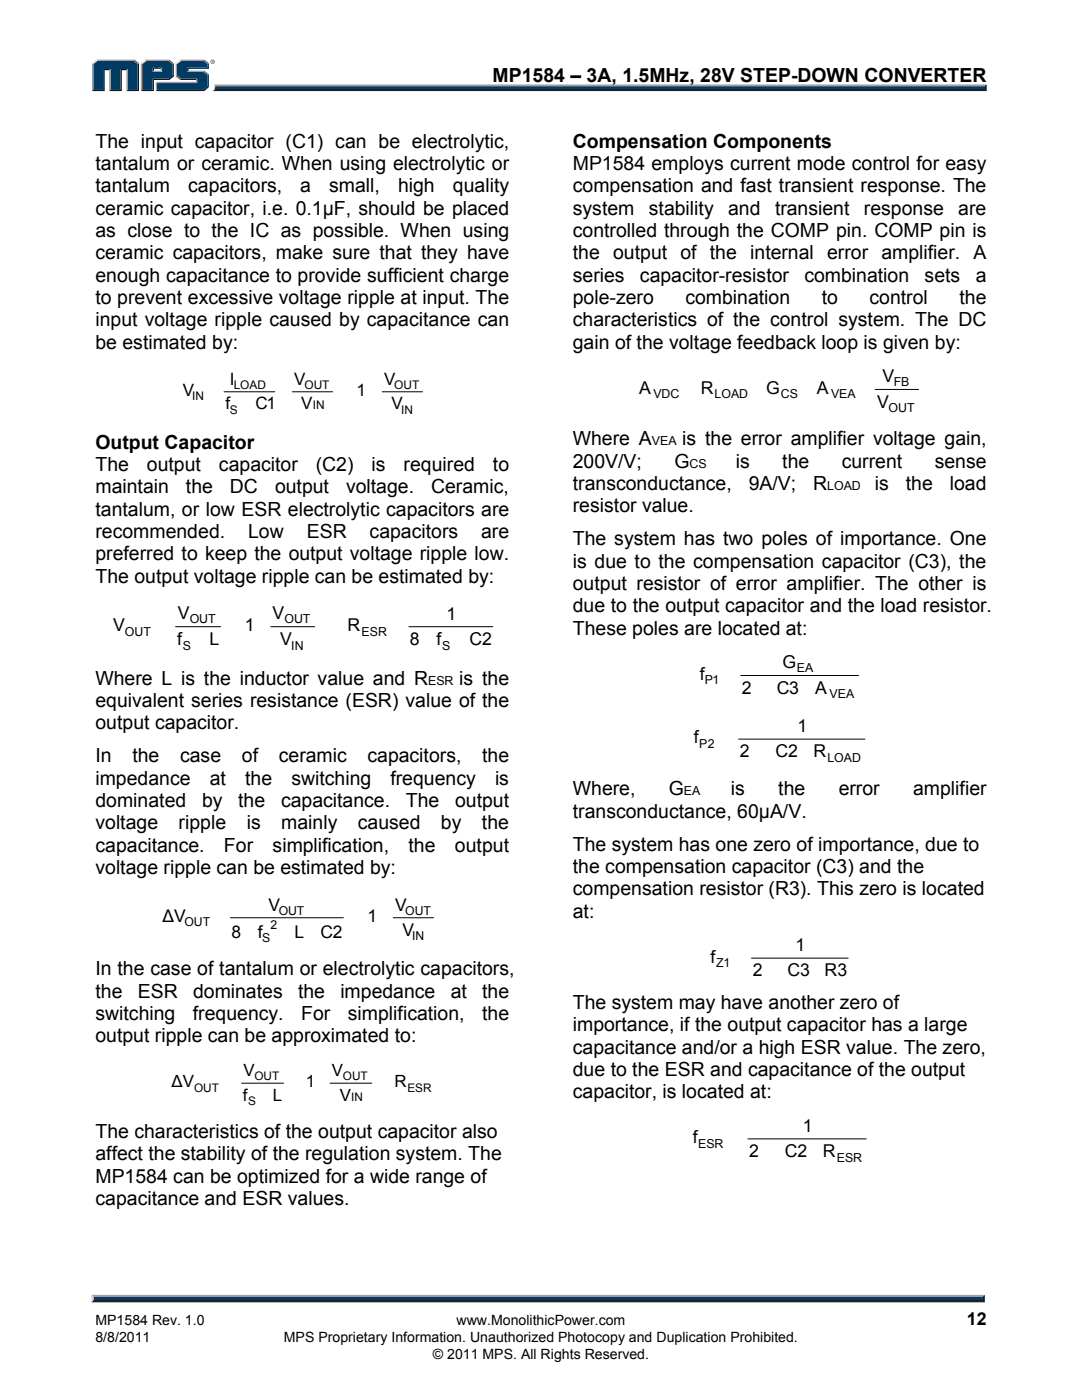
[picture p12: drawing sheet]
<svg xmlns="http://www.w3.org/2000/svg" width="216mm" height="279mm" viewBox="0 0 216 279" stroke-linecap="round" stroke-linejoin="round" font-family="sans-serif">
<defs><g id="words">
<g font-size="3.9">
<text x="98.3" y="16.3">MP1584 – 3A, 1.5MHz, 28V STEP-DOWN CONVERTER</text>
<text x="19" y="29.5">The input capacitor (C1) can be electrolytic,</text>
<text x="114.3" y="29.5">Compensation Components</text>
<text x="19" y="33.9">tantalum or ceramic. When using electrolytic or</text>
<text x="114.3" y="33.9">MP1584 employs current mode control for easy</text>
<text x="19" y="38.4">tantalum</text>
<text x="37.6" y="38.4">capacitors,</text>
<text x="59.9" y="38.4">a</text>
<text x="65.7" y="38.4">small,</text>
<text x="79.4" y="38.4">high</text>
<text x="90.4" y="38.4">quality</text>
<text x="114.3" y="38.4">compensation and fast transient response. The</text>
<text x="19" y="47.3">as close to the IC as possible. When using</text>
<text x="19" y="42.8">ceramic capacitor, i.e. 0.1μF, should be placed</text>
<text x="114.3" y="42.8">system</text>
<text x="114.3" y="47.3">controlled through the COMP pin. COMP pin is</text>
<text x="129.5" y="42.8">stability</text>
<text x="145.3" y="42.8">and</text>
<text x="154.7" y="42.8">transient</text>
<text x="172.4" y="42.8">response</text>
<text x="191.2" y="42.8">are</text>
<text x="19" y="51.8">ceramic capacitors, make sure that they have</text>
<text x="114.3" y="51.8">the output of the internal error amplifier. A</text>
<text x="19" y="56.2">enough capacitance to provide sufficient charge</text>
<text x="114.3" y="56.2">series</text>
<text x="127.7" y="56.2">capacitor-resistor</text>
<text x="160.5" y="56.2">combination</text>
<text x="184.5" y="56.2">sets</text>
<text x="194.7" y="56.2">a</text>
<text x="19" y="60.7">to prevent excessive voltage ripple at input. The</text>
<text x="19" y="65.2">input voltage ripple caused by capacitance can</text>
<text x="114.3" y="60.7">pole-zero</text>
<text x="114.3" y="65.2">characteristics of the control system. The DC</text>
<text x="136.8" y="60.7">combination</text>
<text x="164" y="60.7">to</text>
<text x="173.5" y="60.7">control</text>
<text x="191.4" y="60.7">the</text>
<text x="19" y="69.6">be estimated by:</text>
<text x="114.3" y="69.6">gain of the voltage feedback loop is given by:</text>
<text x="19" y="89.5">Output Capacitor</text>
<text x="114.3" y="88.9">Where A</text>
<text x="136.1" y="88.9">is the error amplifier voltage gain,</text>
<text x="19" y="94">The</text>
<text x="29.3" y="94">output</text>
<text x="43.7" y="94">capacitor</text>
<text x="63" y="94">(C2)</text>
<text x="74.1" y="94">is</text>
<text x="80.5" y="94">required</text>
<text x="98.4" y="94">to</text>
<text x="114.3" y="93.4">200V/V;</text>
<text x="134.6" y="93.4">G</text>
<text x="146.8" y="93.4">is</text>
<text x="156.1" y="93.4">the</text>
<text x="168" y="93.4">current</text>
<text x="186.5" y="93.4">sense</text>
<text x="19" y="98.4">maintain</text>
<text x="37.1" y="98.4">the</text>
<text x="45.9" y="98.4">DC</text>
<text x="54.9" y="98.4">output</text>
<text x="69" y="98.4">voltage.</text>
<text x="86" y="98.4">Ceramic,</text>
<text x="114.3" y="97.8">transconductance,</text>
<text x="149.4" y="97.8">9A/V;</text>
<text x="162.3" y="97.8">R</text>
<text x="174.6" y="97.8">is</text>
<text x="180.8" y="97.8">the</text>
<text x="189.5" y="97.8">load</text>
<text x="19" y="102.9">tantalum, or low ESR electrolytic capacitors are</text>
<text x="19" y="107.4">recommended.</text>
<text x="49.5" y="107.4">Low</text>
<text x="61.2" y="107.4">ESR</text>
<text x="73.8" y="107.4">capacitors</text>
<text x="96" y="107.4">are</text>
<text x="114.3" y="102.3">resistor value.</text>
<text x="19" y="111.8">preferred to keep the output voltage ripple low.</text>
<text x="114.3" y="108.9">The system has two poles of importance. One</text>
<text x="114.3" y="113.3">is due to the compensation capacitor (C3), the</text>
<text x="19" y="116.3">The output voltage ripple can be estimated by:</text>
<text x="114.3" y="117.8">output resistor of error amplifier. The other is</text>
<text x="114.3" y="122.2">due to the output capacitor and the load resistor.</text>
<text x="114.3" y="126.7">These poles are located at:</text>
<text x="19.1" y="136.6">Where L is the inductor value and R</text>
<text x="91.7" y="136.6">is the</text>
<text x="19.1" y="141.1">equivalent series resistance (ESR) value of the</text>
<text x="19.1" y="145.5">output capacitor.</text>
<text x="19.1" y="152.1">In</text>
<text x="26.4" y="152.1">the</text>
<text x="36" y="152.1">case</text>
<text x="48.3" y="152.1">of</text>
<text x="55.6" y="152.1">ceramic</text>
<text x="73.3" y="152.1">capacitors,</text>
<text x="96.2" y="152.1">the</text>
<text x="19.1" y="156.6">impedance</text>
<text x="19.1" y="161">dominated</text>
<text x="40.3" y="161">by</text>
<text x="41.9" y="156.6">at</text>
<text x="47.5" y="161">the</text>
<text x="48.9" y="156.6">the</text>
<text x="56.1" y="161">capacitance.</text>
<text x="58.1" y="156.6">switching</text>
<text x="77.9" y="156.6">frequency</text>
<text x="81" y="161">The</text>
<text x="90.8" y="161">output</text>
<text x="98.8" y="156.6">is</text>
<text x="114.3" y="158.7">Where,</text>
<text x="133.5" y="158.7">G</text>
<text x="145.8" y="158.7">is</text>
<text x="155.3" y="158.7">the</text>
<text x="167.4" y="158.7">error</text>
<text x="182.2" y="158.7">amplifier</text>
<text x="19.1" y="165.5">voltage</text>
<text x="35.6" y="165.5">ripple</text>
<text x="49.2" y="165.5">is</text>
<text x="56.1" y="165.5">mainly</text>
<text x="71.4" y="165.5">caused</text>
<text x="88" y="165.5">by</text>
<text x="96.2" y="165.5">the</text>
<text x="114.3" y="163.2">transconductance, 60μA/V.</text>
<text x="19.1" y="170">capacitance.</text>
<text x="44.7" y="170">For</text>
<text x="54.4" y="170">simplification,</text>
<text x="81.5" y="170">the</text>
<text x="90.8" y="170">output</text>
<text x="114.3" y="169.7">The system has one zero of importance, due to</text>
<text x="19.1" y="174.4">voltage ripple can be estimated by:</text>
<text x="114.3" y="174.2">the compensation capacitor (C3) and the</text>
<text x="114.3" y="178.6">compensation resistor (R3). This zero is located</text>
<text x="114.3" y="183.1">at:</text>
<text x="19.1" y="194.6">In the case of tantalum or electrolytic capacitors,</text>
<text x="19.1" y="199.1">the</text>
<text x="19.1" y="203.5">switching</text>
<text x="27.5" y="199.1">ESR</text>
<text x="38.5" y="203.5">frequency.</text>
<text x="38.5" y="199.1">dominates</text>
<text x="59.5" y="199.1">the</text>
<text x="60.1" y="203.5">For</text>
<text x="67.9" y="199.1">impedance</text>
<text x="69.4" y="203.5">simplification,</text>
<text x="89.9" y="199.1">at</text>
<text x="96.2" y="203.5">the</text>
<text x="96.2" y="199.1">the</text>
<text x="114.3" y="201.3">The system may have another zero of</text>
<text x="19.1" y="208">output ripple can be approximated to:</text>
<text x="114.3" y="205.8">importance, if the output capacitor has a large</text>
<text x="114.3" y="210.3">capacitance and/or a high ESR value. The zero,</text>
<text x="114.3" y="214.7">due to the ESR and capacitance of the output</text>
<text x="114.3" y="219.2">capacitor, is located at:</text>
<text x="19.1" y="227.1">The characteristics of the output capacitor also</text>
<text x="19.1" y="231.6">affect the stability of the regulation system. The</text>
<text x="19.1" y="236.1">MP1584 can be optimized for a wide range of</text>
<text x="19.1" y="240.5">capacitance and ESR values.</text>
</g>
<g font-size="3.5">
<text x="176.1" y="76.2">V</text>
<text x="127.5" y="78.6">A</text>
<text x="139.8" y="78.6">R</text>
<text x="152.9" y="78.6">G</text>
<text x="163" y="78.6">A</text>
<text x="175" y="81.4">V</text>
<text x="22.6" y="126">V</text>
<text x="35.5" y="123.5">V</text>
<text x="48.9" y="126">1</text>
<text x="54.4" y="123.5">V</text>
<text x="69.4" y="126">R</text>
<text x="89.1" y="123.7">1</text>
<text x="35.3" y="128.7">f</text>
<text x="41.8" y="128.7">L</text>
<text x="55.9" y="128.7">V</text>
<text x="81.8" y="128.7">8</text>
<text x="87.1" y="128.7">f</text>
<text x="93.7" y="128.7">C2</text>
<text x="139.6" y="135.7">f</text>
<text x="156.2" y="133.3">G</text>
<text x="148" y="138.5">2</text>
<text x="155" y="138.5">C3</text>
<text x="162.7" y="138.5">A</text>
<text x="138.4" y="148.4">f</text>
<text x="159.2" y="146.1">1</text>
<text x="147.6" y="151.2">2</text>
<text x="154.8" y="151.2">C2</text>
<text x="162.3" y="151.2">R</text>
<text x="32.4" y="184">ΔV</text>
<text x="53.6" y="181.8">V</text>
<text x="73.3" y="184">1</text>
<text x="78.8" y="181.8">V</text>
<text x="46.2" y="187.2">8</text>
<text x="51.4" y="187.2">f</text>
<text x="58.8" y="187.2">L</text>
<text x="64" y="187.2">C2</text>
<text x="80.3" y="186.8">V</text>
<text x="158.8" y="189.9">1</text>
<text x="141.8" y="192.1">f</text>
<text x="150.2" y="194.9">2</text>
<text x="157.2" y="194.9">C3</text>
<text x="164.5" y="194.9">R3</text>
<text x="160.2" y="225.9">1</text>
<text x="138.2" y="228.2">f</text>
<text x="149.5" y="230.9">2</text>
<text x="156.6" y="230.9">C2</text>
<text x="164.2" y="230.9">R</text>
<text x="192.9" y="264.5">12</text>
</g>
<g font-size="3.4">
<text x="45.9" y="76.9">I</text>
<text x="58.7" y="76.9">V</text>
<text x="76.6" y="76.9">V</text>
<text x="36.5" y="79">V</text>
<text x="45" y="81.7">f</text>
<text x="51" y="81.7">C1</text>
<text x="60.1" y="81.7">V</text>
<text x="71.1" y="79">1</text>
<text x="78.1" y="81.7">V</text>
<text x="48.6" y="214.7">V</text>
<text x="66.2" y="214.7">V</text>
<text x="34.2" y="217">ΔV</text>
<text x="48.5" y="219.6">f</text>
<text x="54.4" y="219.6">L</text>
<text x="61" y="217">1</text>
<text x="67.8" y="219.6">V</text>
<text x="78.7" y="217">R</text>
</g>
<g font-size="2.8">
<text x="19" y="267.9">8/8/2011</text>
<text x="19" y="264.5">MP1584 Rev. 1.0</text>
<text x="56.6" y="267.9">MPS Proprietary Information. Unauthorized Photocopy and Duplication Prohibited.</text>
<text x="91.1" y="264.5">www.MonolithicPower.com</text>
<text x="86.4" y="271.1">© 2011 MPS. All Rights Reserved.</text>
</g>
<g font-size="2.5">
<text x="178.3" y="77.1">FB</text>
<text x="130.4" y="79.5">VDC</text>
<text x="142.6" y="79.5">LOAD</text>
<text x="155.8" y="79.5">CS</text>
<text x="165.8" y="79.5">VEA</text>
<text x="177.3" y="82.3">OUT</text>
<text x="130.1" y="88.9">VEA</text>
<text x="137.6" y="93.4">CS</text>
<text x="165.1" y="97.8">LOAD</text>
<text x="37.8" y="124.4">OUT</text>
<text x="56.7" y="124.4">OUT</text>
<text x="24.9" y="126.8">OUT</text>
<text x="36.4" y="129.6">S</text>
<text x="58.1" y="129.6">IN</text>
<text x="72.1" y="126.8">ESR</text>
<text x="88.2" y="129.6">S</text>
<text x="85.4" y="136.6">ESR</text>
<text x="140.7" y="136.6">P1</text>
<text x="159" y="134.2">EA</text>
<text x="165.5" y="139.3">VEA</text>
<text x="139.5" y="149.3">P2</text>
<text x="165.1" y="152">LOAD</text>
<text x="136.5" y="158.7">EA</text>
<text x="142.9" y="193">Z1</text>
<text x="139.3" y="229">ESR</text>
<text x="167" y="231.8">ESR</text>
</g>
<g font-size="2.4">
<text x="46.6" y="77.7">LOAD</text>
<text x="60.7" y="77.7">OUT</text>
<text x="78.7" y="77.7">OUT</text>
<text x="38.4" y="79.9">IN</text>
<text x="45.9" y="82.5">S</text>
<text x="62.4" y="81.7">IN</text>
<text x="80" y="82.5">IN</text>
<text x="36.8" y="184.9">OUT</text>
<text x="54" y="185.5">2</text>
<text x="55.6" y="182.7">OUT</text>
<text x="80.9" y="182.7">OUT</text>
<text x="52.3" y="188.1">S</text>
<text x="82.2" y="187.6">IN</text>
<text x="50.8" y="215.6">OUT</text>
<text x="68.4" y="215.6">OUT</text>
<text x="38.7" y="217.8">OUT</text>
<text x="49.5" y="220.5">S</text>
<text x="70.1" y="219.6">IN</text>
<text x="81.3" y="217.8">ESR</text>
</g>
</g></defs>
<path d="M18.7 259.2h177.4l.4 .7h-178.3z" fill="#231f20"/>
<path d="M18.3 258.4h178.2l-.4 .8h-177.4z" fill="#94a0b9"/>
<path d="M196.5 258.4v1.5l-.4-.4v-.6z" fill="#001339"/>
<path d="M18.7 258.9h177.4v.6h-177.4z" fill="#003b63"/>
<path d="M18.2 258.4l.5 .5v.5l-.5 .5z" fill="#dcddde"/>
<path d="M42.7 16.9h154.2l-.4 .6h-153.6z" fill="#94a0b9"/>
<path d="M42.9 17.5h153.6l.4 .7h-154.6l.4-.3z" fill="#231f20"/>
<path d="M196.5 17.3l.4-.4v1.3l-.4-.4z" fill="#001339"/>
<path d="M42.9 17.3h153.6v.5h-153.7z" fill="#003b63"/>
<path d="M42.7 16.9l.2 .5a.79 .79 0 0 1-.6 .8l.1-.1a1.24 1.24 0 0 0 .3-1.2z" fill="#dcddde"/>
<path d="M30.4 14.4l.3-.3h1.4l.2 .3z" fill="#94a0b9"/>
<g fill="#003b63">
<path d="M18.6 12.8l.8-.6h7.3l.8 .6v5.1h-2v-4.1h-1.5v4.1h-1.9v-4.1h-1.5v4.1h-2z"/>
<path d="M28.4 12.8l.8-.6h2.1v1.3h-.9v.9h1.9v-.9h-1.2v-1.3h2.5l.8 .6v2.3l-.8 .6h-3.2v2.2h-2z"/>
<path d="M31.3 16.6h8v-.9h-3.2l-.8-.6v-2.3l.8-.6h4.5l.8 .6v.7h-4v.9h3.2l.8 .6v2.2l-.8 .7h-9.3z"/>
</g>
<path d="M36 12h4.8" fill="none" stroke="#94a0b9" stroke-width=".27"/>
<path d="M35.1 12.6l.9-.7 .1 .3-.8 .6z" fill="#dcddde"/>
<path d="M35.2 12.6v2.7" fill="none" stroke="#94a0b9" stroke-width=".27"/>
<path d="M35.1 15.3l.2-.2 .8 .6-.1 .3z" fill="#547194"/>
<path d="M36 15.8h3.4" fill="none" stroke="#001339" stroke-width=".27"/>
<g fill="#94a0b9">
<path d="M31.1 16.3h8v-.3l.3-.3v.9h-8.1z"/>
<path d="M31.1 16.3l.2 .3v1.3l-.2 .3z"/>
</g>
<path d="M37.4 13.5h4v-.7l.3-.2v1.2h-4.1v.3l-.2 .3z" fill="#001339"/>
<path d="M37.4 14.2h3.4" fill="none" stroke="#94a0b9" stroke-width=".27"/>
<path d="M40.8 14.1l.9 .7-.3 .2-.8-.6z" fill="#547194"/>
<g fill="#001339">
<path d="M31.1 18.2l.2-.3h9.3l.8-.7v-2.2l.3-.2v2.6l-.9 .8z"/>
<path d="M30.4 15.7h3.2l.8-.6v-2.3l.3-.2v2.7l-.9 .7h-3.1v2.2h-2.6l.3-.3h2z"/>
</g>
<path d="M33.8 11.9l.9 .7-.3 .2-.8-.6z" fill="#547194"/>
<path d="M29 12h4.8" fill="none" stroke="#94a0b9" stroke-width=".27"/>
<path d="M28.1 12.6l.9-.7 .2 .3-.8 .6z" fill="#dcddde"/>
<path d="M28.2 12.6v5.6" fill="none" stroke="#94a0b9" stroke-width=".27"/>
<path d="M32.1 13.8l.2-.3v.9l-.2-.3z" fill="#94a0b9"/>
<g fill="#001339">
<path d="M30.4 13.5h1.9l-.2 .3h-1.4v.3l-.3 .3z"/>
<path d="M27.5 12.8l.2-.2v5.6h-2.5l.3-.3h2z"/>
</g>
<path d="M26.8 11.9l.9 .7-.2 .2-.8-.6z" fill="#547194"/>
<path d="M19.2 12h7.6" fill="none" stroke="#94a0b9" stroke-width=".27"/>
<path d="M18.4 12.6l.8-.7 .2 .3-.8 .6z" fill="#dcddde"/>
<path d="M18.5 12.6v5.6" fill="none" stroke="#94a0b9" stroke-width=".27"/>
<path d="M20.6 13.8h1.5l-.3 .2h-.9v4.2h-2.5l.2-.3h2z" fill="#001339"/>
<path d="M21.9 13.8v4.4" fill="none" stroke="#94a0b9" stroke-width=".27"/>
<path d="M24 13.8h1.5l-.3 .2h-.9v4.2h-2.5l.3-.3h1.9z" fill="#001339"/>
<path d="M25.3 13.8v4.4" fill="none" stroke="#94a0b9" stroke-width=".27"/>
<path d="M40.8 11.9l.9 .7-.3 .2-.8-.6z" fill="#547194"/>
<path d="M42 12.3a.45 .45 0 0 1 .9 0 .45 .45 0 0 1-.9 0zM42.1 12.3a.37 .37 0 0 0 .7 0 .37 .37 0 0 0-.7 0zM42.3 12.1l.3 .1v.4l-.2-.2-.1 .2zM42.3 12.2v.1h.2z" fill="#231f20"/>
<g fill="none" stroke="#000" stroke-width=".2">
<path d="M44.7 78.2h10.1M58.4 78.2h8M76.3 78.2h8M174.6 77.7h8.7M35 125.1h9M54 125.1h8.8M81.6 125.1h16.7M147.8 134.8h23.5M147.4 147.5h25.2M46 183.2h22.5M78.5 183.2h8M149.9 191.2h19.3"/>
<path d="M48.2 216.2h8.4M65.9 216.2h8.3M149.2 227.3h23.6"/>
</g>
<use href="#words"/>
</svg>
